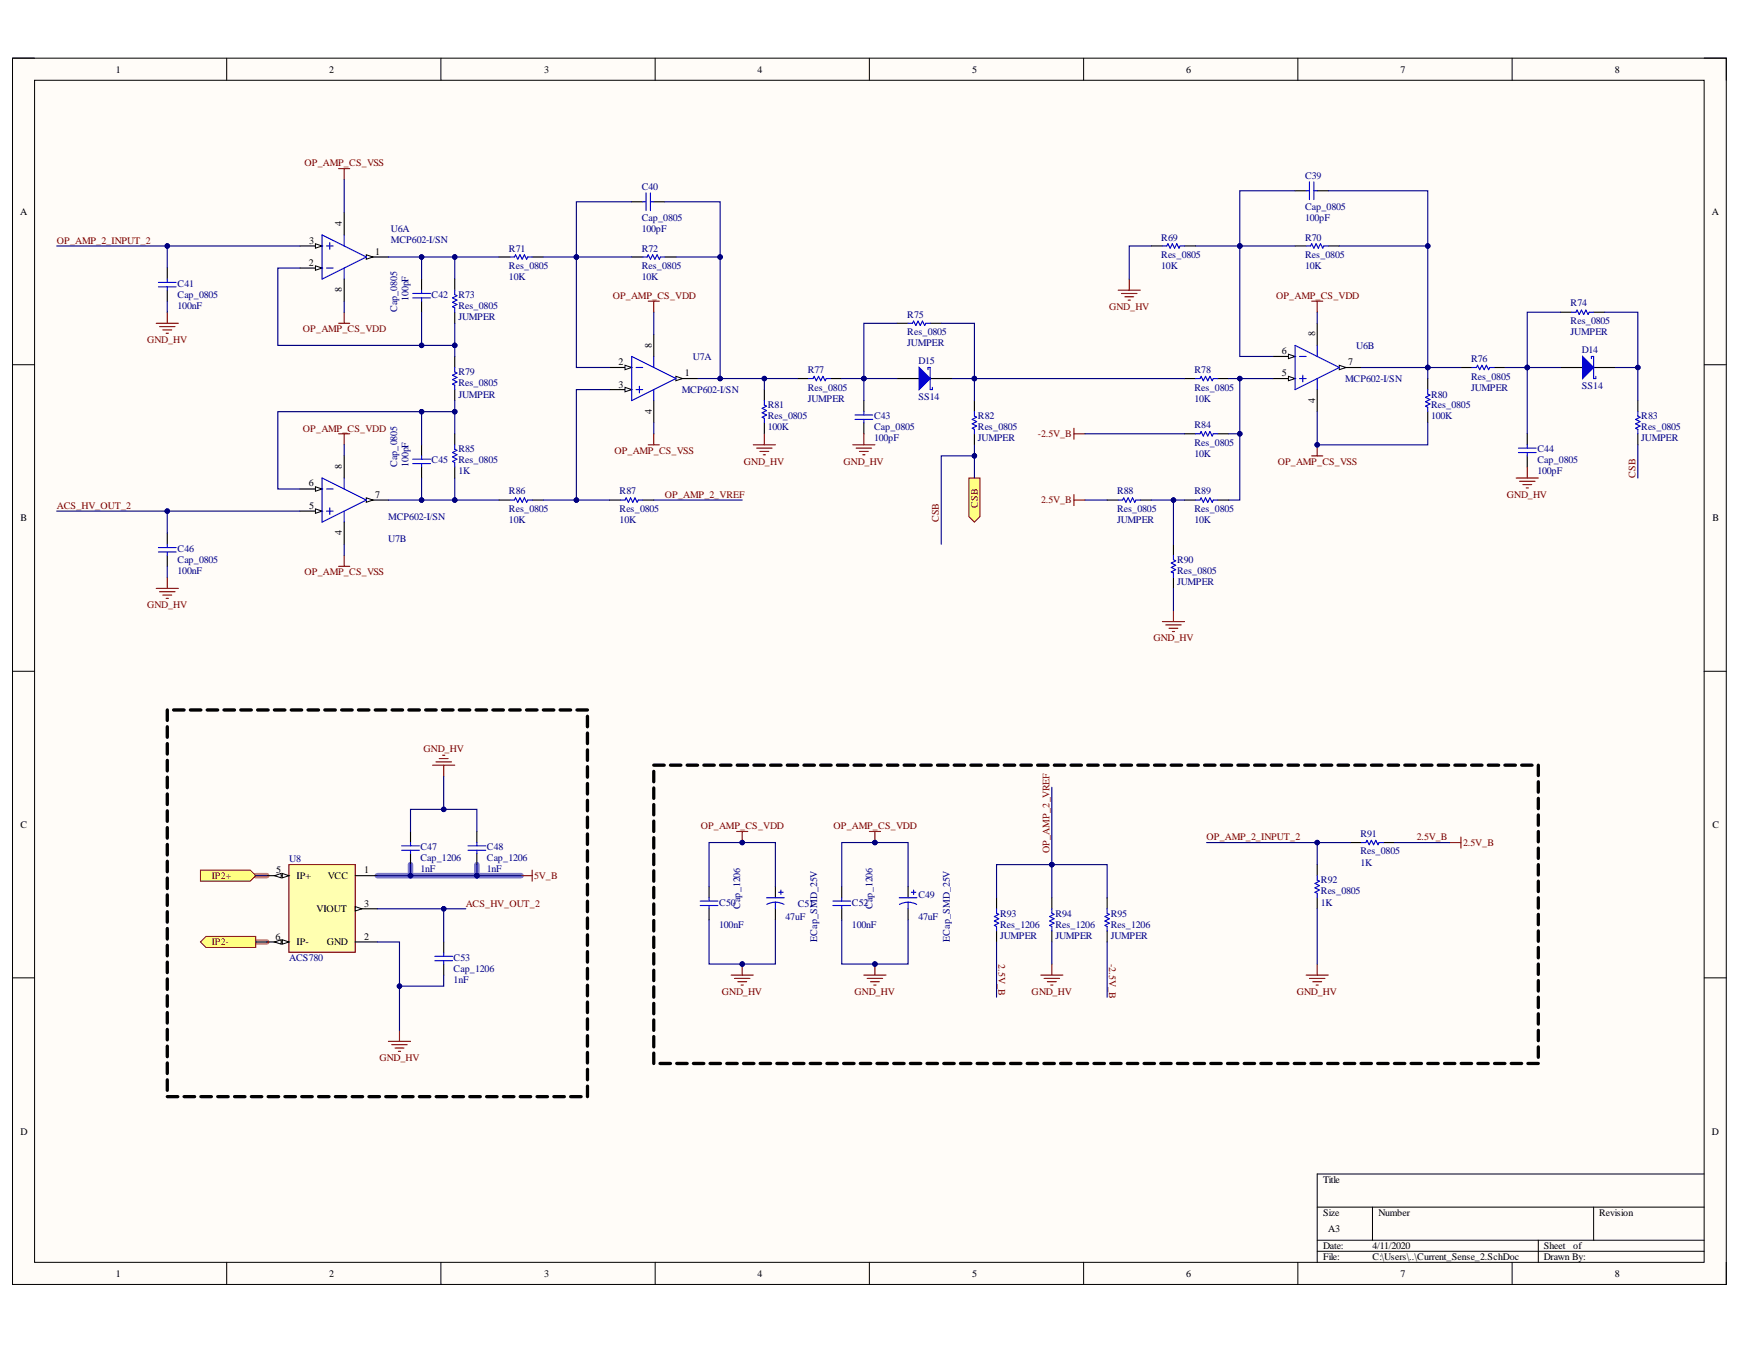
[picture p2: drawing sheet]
<svg xmlns="http://www.w3.org/2000/svg" width="279mm" height="216mm" viewBox="0 0 279 216" stroke-linecap="round" stroke-linejoin="round" font-family="sans-serif">
<defs><g id="words">
<g font-size="1.6">
<text x="18.6" y="11.7">1</text>
<text x="52.8" y="11.7">2</text>
<text x="87.3" y="11.7">3</text>
<text x="121.6" y="11.7">4</text>
<text x="156" y="11.7">5</text>
<text x="190.3" y="11.7">6</text>
<text x="224.8" y="11.7">7</text>
<text x="259.2" y="11.7">8</text>
<text x="3.2" y="34.5">A</text>
<text x="274.7" y="34.5">A</text>
<text x="49.6" y="39.1">3</text>
<text x="54.9" y="36.3" transform="rotate(-90 54.9 36.3)">4</text>
<text x="60.2" y="40.9">1</text>
<text x="49.5" y="42.7">2</text>
<text x="54.9" y="46.9" transform="rotate(-90 54.9 46.9)">8</text>
<text x="99.3" y="58.7">2</text>
<text x="104.6" y="55.8" transform="rotate(-90 104.6 55.8)">8</text>
<text x="205.7" y="56.9">6</text>
<text x="211.1" y="54" transform="rotate(-90 211.1 54)">8</text>
<text x="216.4" y="58.7">7</text>
<text x="99.3" y="62.2">3</text>
<text x="109.9" y="60.4">1</text>
<text x="205.7" y="60.4">5</text>
<text x="211.1" y="64.7" transform="rotate(-90 211.1 64.7)">4</text>
<text x="104.6" y="66.4" transform="rotate(-90 104.6 66.4)">4</text>
<text x="54.9" y="75.3" transform="rotate(-90 54.9 75.3)">8</text>
<text x="3.3" y="83.7">B</text>
<text x="49.5" y="78.1">6</text>
<text x="49.6" y="81.6">5</text>
<text x="60.2" y="79.9">7</text>
<text x="274.8" y="83.7">B</text>
<text x="54.9" y="86" transform="rotate(-90 54.9 86)">4</text>
<text x="3.3" y="132.9">C</text>
<text x="274.8" y="132.9">C</text>
<text x="44.3" y="140.2">5</text>
<text x="47.6" y="141">IP+</text>
<text x="52.6" y="141">VCC</text>
<text x="58.4" y="140.2">1</text>
<text x="50.8" y="146.4">VIOUT</text>
<text x="58.4" y="145.5">3</text>
<text x="44.2" y="150.9">6</text>
<text x="47.6" y="151.7">IP-</text>
<text x="52.4" y="151.7">GND</text>
<text x="58.4" y="150.9">2</text>
<text x="3.3" y="182.1">D</text>
<text x="274.7" y="182.1">D</text>
<text x="212.3" y="189.9">Title</text>
<text x="212.3" y="195.1">Size</text>
<text x="213.2" y="197.8">A3</text>
<text x="221.2" y="195.1">Number</text>
<text x="256.6" y="195.1">Revision</text>
<text x="212.3" y="200.5">Date:</text>
<text x="212.3" y="202.2">File:</text>
<text x="220.3" y="200.5">4/11/2020</text>
<text x="220.3" y="202.2">C:\Users\..\Current_Sense_2.SchDoc</text>
<text x="247.7" y="200.5">Sheet</text>
<text x="247.7" y="202.2">Drawn By:</text>
<text x="252.5" y="200.5">of</text>
<text x="18.6" y="204.9">1</text>
<text x="52.8" y="204.9">2</text>
<text x="87.3" y="204.9">3</text>
<text x="121.6" y="204.9">4</text>
<text x="156" y="204.9">5</text>
<text x="190.3" y="204.9">6</text>
<text x="224.8" y="204.9">7</text>
<text x="259.2" y="204.9">8</text>
</g>
<g font-size="1.6" fill="#800000">
<text x="48.9" y="26.7">OP_AMP_CS_VSS</text>
<text x="9.1" y="39.1">OP_AMP_2_INPUT_2</text>
<text x="48.6" y="53.3">OP_AMP_CS_VDD</text>
<text x="98.3" y="48">OP_AMP_CS_VDD</text>
<text x="178" y="49.8">GND_HV</text>
<text x="204.8" y="48">OP_AMP_CS_VDD</text>
<text x="23.6" y="55.1">GND_HV</text>
<text x="48.6" y="69.3">OP_AMP_CS_VDD</text>
<text x="166.6" y="70.1">-2.5V_B</text>
<text x="98.6" y="72.9">OP_AMP_CS_VSS</text>
<text x="119.4" y="74.6">GND_HV</text>
<text x="135.4" y="74.6">GND_HV</text>
<text x="205" y="74.6">OP_AMP_CS_VSS</text>
<text x="262.5" y="76.7" transform="rotate(-90 262.5 76.7)">CSB</text>
<text x="9.1" y="81.6">ACS_HV_OUT_2</text>
<text x="106.7" y="79.9">OP_AMP_2_VREF</text>
<text x="150.7" y="83.8" transform="rotate(-90 150.7 83.8)">CSB</text>
<text x="156.9" y="81.5" transform="rotate(-90 156.9 81.5)">CSB</text>
<text x="167.1" y="80.8">2.5V_B</text>
<text x="241.8" y="79.9">GND_HV</text>
<text x="48.9" y="92.3">OP_AMP_CS_VSS</text>
<text x="23.6" y="97.6">GND_HV</text>
<text x="185.1" y="102.9">GND_HV</text>
<text x="68" y="120.7">GND_HV</text>
<text x="112.5" y="133.1">OP_AMP_CS_VDD</text>
<text x="133.8" y="133.1">OP_AMP_CS_VDD</text>
<text x="168.4" y="137" transform="rotate(-90 168.4 137)">OP_AMP_2_VREF</text>
<text x="193.6" y="134.9">OP_AMP_2_INPUT_2</text>
<text x="227.4" y="134.9">2.5V_B</text>
<text x="234.8" y="135.7">2.5V_B</text>
<text x="34" y="141">IP2+</text>
<text x="85.7" y="141">5V_B</text>
<text x="74.7" y="145.5">ACS_HV_OUT_2</text>
<text x="34" y="151.7">IP2-</text>
<text x="160.2" y="154.7" transform="rotate(90 160.2 154.7)">2.5V_B</text>
<text x="178" y="154.7" transform="rotate(90 178 154.7)">-2.5V_B</text>
<text x="115.8" y="159.7">GND_HV</text>
<text x="137.2" y="159.7">GND_HV</text>
<text x="165.6" y="159.7">GND_HV</text>
<text x="208.1" y="159.7">GND_HV</text>
<text x="60.9" y="170.4">GND_HV</text>
</g>
<g font-size="1.6" fill="#000080">
<text x="209.4" y="28.7">C39</text>
<text x="103" y="30.4">C40</text>
<text x="103" y="35.4">Cap_0805</text>
<text x="209.4" y="35.4">100pF</text>
<text x="209.4" y="33.6">Cap_0805</text>
<text x="62.7" y="37.2">U6A</text>
<text x="62.7" y="39">MCP602-I/SN</text>
<text x="81.7" y="40.4">R71</text>
<text x="103" y="40.4">R72</text>
<text x="103" y="37.2">100pF</text>
<text x="186.4" y="38.6">R69</text>
<text x="186.4" y="41.4">Res_0805</text>
<text x="209.4" y="38.6">R70</text>
<text x="209.4" y="41.4">Res_0805</text>
<text x="28.5" y="46.1">C41</text>
<text x="28.5" y="47.8">Cap_0805</text>
<text x="69.3" y="47.8">C42</text>
<text x="73.6" y="47.8">R73</text>
<text x="81.7" y="45">10K</text>
<text x="81.7" y="43.2">Res_0805</text>
<text x="103" y="45">10K</text>
<text x="103" y="43.2">Res_0805</text>
<text x="186.4" y="43.2">10K</text>
<text x="209.4" y="43.2">10K</text>
<text x="28.5" y="49.6">100nF</text>
<text x="63.8" y="50.1" transform="rotate(-90 63.8 50.1)">Cap_0805</text>
<text x="65.5" y="48.3" transform="rotate(-90 65.5 48.3)">100pF</text>
<text x="73.6" y="51.4">JUMPER</text>
<text x="73.6" y="49.6">Res_0805</text>
<text x="145.6" y="51">R75</text>
<text x="145.6" y="53.8">Res_0805</text>
<text x="252.1" y="53.8">JUMPER</text>
<text x="252.1" y="49.2">R74</text>
<text x="252.1" y="52.1">Res_0805</text>
<text x="111.2" y="57.7">U7A</text>
<text x="129.6" y="59.8">R77</text>
<text x="145.6" y="55.6">JUMPER</text>
<text x="147.4" y="58.5">D15</text>
<text x="191.7" y="59.8">R78</text>
<text x="217.6" y="56">U6B</text>
<text x="236.1" y="58.1">R76</text>
<text x="253.8" y="56.7">D14</text>
<text x="73.6" y="63.8">JUMPER</text>
<text x="73.6" y="60.3">R79</text>
<text x="73.6" y="62">Res_0805</text>
<text x="109.4" y="63.1">MCP602-I/SN</text>
<text x="123.2" y="65.5">R81</text>
<text x="129.6" y="64.5">JUMPER</text>
<text x="129.6" y="62.7">Res_0805</text>
<text x="147.4" y="64.1">SS14</text>
<text x="191.7" y="64.5">10K</text>
<text x="191.7" y="62.7">Res_0805</text>
<text x="215.9" y="61.3">MCP602-I/SN</text>
<text x="229.7" y="63.8">R80</text>
<text x="229.7" y="65.5">Res_0805</text>
<text x="236.1" y="62.7">JUMPER</text>
<text x="236.1" y="60.9">Res_0805</text>
<text x="253.8" y="62.4">SS14</text>
<text x="123.2" y="69.1">100K</text>
<text x="123.2" y="67.3">Res_0805</text>
<text x="140.3" y="70.8">100pF</text>
<text x="140.3" y="67.3">C43</text>
<text x="140.3" y="69.1">Cap_0805</text>
<text x="156.9" y="70.8">JUMPER</text>
<text x="156.9" y="67.3">R82</text>
<text x="156.9" y="69.1">Res_0805</text>
<text x="191.7" y="68.7">R84</text>
<text x="191.7" y="71.6">Res_0805</text>
<text x="229.7" y="67.3">100K</text>
<text x="263.4" y="70.8">JUMPER</text>
<text x="263.4" y="67.3">R83</text>
<text x="263.4" y="69.1">Res_0805</text>
<text x="63.8" y="75" transform="rotate(-90 63.8 75)">Cap_0805</text>
<text x="65.5" y="75" transform="rotate(-90 65.5 75)">100pF</text>
<text x="69.3" y="74.4">C45</text>
<text x="73.6" y="76.1">1K</text>
<text x="73.6" y="72.6">R85</text>
<text x="73.6" y="74.4">Res_0805</text>
<text x="191.7" y="73.4">10K</text>
<text x="246.7" y="76.1">100pF</text>
<text x="246.7" y="72.6">C44</text>
<text x="246.7" y="74.4">Cap_0805</text>
<text x="62.3" y="83.4">MCP602-I/SN</text>
<text x="81.7" y="79.4">R86</text>
<text x="81.7" y="82.2">Res_0805</text>
<text x="99.4" y="79.4">R87</text>
<text x="99.4" y="82.2">Res_0805</text>
<text x="179.3" y="79.4">R88</text>
<text x="179.3" y="82.2">Res_0805</text>
<text x="191.7" y="79.4">R89</text>
<text x="191.7" y="82.2">Res_0805</text>
<text x="28.5" y="88.6">C46</text>
<text x="62.3" y="87">U7B</text>
<text x="81.7" y="84">10K</text>
<text x="99.4" y="84">10K</text>
<text x="179.3" y="84">JUMPER</text>
<text x="191.7" y="84">10K</text>
<text x="28.5" y="92.1">100nF</text>
<text x="28.5" y="90.3">Cap_0805</text>
<text x="188.9" y="93.9">JUMPER</text>
<text x="188.9" y="90.3">R90</text>
<text x="188.9" y="92.1">Res_0805</text>
<text x="67.5" y="136.5">C47</text>
<text x="78.1" y="136.5">C48</text>
<text x="218.3" y="134.4">R91</text>
<text x="218.3" y="137.2">Res_0805</text>
<text x="46.4" y="138.4">U8</text>
<text x="67.5" y="140">1nF</text>
<text x="67.5" y="138.3">Cap_1206</text>
<text x="78.1" y="140">1nF</text>
<text x="78.1" y="138.3">Cap_1206</text>
<text x="212" y="141.8">R92</text>
<text x="212" y="143.6">Res_0805</text>
<text x="218.3" y="138.9">1K</text>
<text x="115.4" y="148.9">100nF</text>
<text x="115.4" y="145.4">C50</text>
<text x="118.8" y="145.9" transform="rotate(-90 118.8 145.9)">Cap_1206</text>
<text x="126.1" y="147.6">47uF</text>
<text x="128" y="145.5">C51</text>
<text x="136.7" y="148.9">100nF</text>
<text x="136.7" y="145.4">C52</text>
<text x="140" y="145.9" transform="rotate(-90 140 145.9)">Cap_1206</text>
<text x="147.4" y="147.6">47uF</text>
<text x="147.4" y="144.1">C49</text>
<text x="160.5" y="147.1">R93</text>
<text x="160.5" y="148.9">Res_1206</text>
<text x="169.4" y="147.1">R94</text>
<text x="169.4" y="148.9">Res_1206</text>
<text x="178.2" y="147.1">R95</text>
<text x="178.2" y="148.9">Res_1206</text>
<text x="212" y="145.4">1K</text>
<text x="46.4" y="154.3">ACS780</text>
<text x="72.8" y="154.2">C53</text>
<text x="131.1" y="151.2" transform="rotate(-90 131.1 151.2)">ECap_SMD_25V</text>
<text x="152.5" y="151.2" transform="rotate(-90 152.5 151.2)">ECap_SMD_25V</text>
<text x="160.5" y="150.7">JUMPER</text>
<text x="169.4" y="150.7">JUMPER</text>
<text x="178.2" y="150.7">JUMPER</text>
<text x="72.8" y="157.8">1nF</text>
<text x="72.8" y="156">Cap_1206</text>
</g>
</g></defs>
<path d="M2 9.3h275v196.9h-275z" fill-rule="evenodd" fill="#fffcf8"/>
<path d="M2 9.3h275v196.9h-275z" fill="none" stroke="#000" stroke-width=".16"/>
<path d="M5.5 12.9h268v189.7h-268z" fill-rule="evenodd" fill="#fffcf8"/>
<g fill="none" stroke="#000" stroke-width=".16">
<path d="M2 9.3h3.5M5.5 12.9h268v189.7h-268zM36.4 9.3v3.6M70.8 9.3v3.6M105.1 9.3v3.6M139.5 9.3v3.6M173.9 9.3v3.6M208.3 9.3v3.6M242.7 9.3v3.6M273.5 9.3h3.5v3.6M2 58.5h3.5M273.5 58.6h3.5"/>
<path d="M2 107.8h3.5M273.5 107.8h3.5M2 157h3.5M273.5 157h3.5M211.4 193.8h62.1M211.4 199.1h62.1M220.3 193.8v5.3M246.9 199.1v3.5M255.8 193.8v5.3M273.5 188.4h-62.1v14.2M36.4 202.6v3.6M70.8 202.6v3.6"/>
<path d="M105.1 202.6v3.6M139.5 202.6v3.6M173.9 202.6v3.6M208.3 202.6v3.6M211.4 200.9h62.1M242.7 202.6v3.6M277 202.6v3.6"/>
</g>
<path d="M41 151.2h1.8M41 140.6h1.8" fill="none" stroke="#ff6e6e" stroke-width=".89"/>
<path d="M65.9 138.8v1.8M76.5 138.8v1.8M60.6 140.6h15.9M76.5 140.6h7.1" fill="none" stroke="#6e6eff" stroke-width=".89"/>
<path d="M32.2 139.7h8l.8 .9-.8 .9h-8z" fill-rule="evenodd" fill="#ffff80"/>
<path d="M32.2 139.7h8l.8 .9-.8 .9h-8z" fill="none" stroke="#800000" stroke-width=".16"/>
<path d="M32.2 151.2l.9-.9h7.9v1.8h-7.9z" fill-rule="evenodd" fill="#ffff80"/>
<path d="M32.2 151.2l.9-.9h7.9v1.8h-7.9z" fill="none" stroke="#800000" stroke-width=".16"/>
<path d="M97.8 62.5h3.6" fill="none" stroke="#000" stroke-width=".18"/>
<path d="M100.3 62.2l1.1 .3-1.1 .4z" fill="#f8fcff"/>
<path d="M100.3 62.2l1.1 .3-1.1 .4z" fill="none" stroke="#000" stroke-width=".16"/>
<path d="M97.8 59h3.6" fill="none" stroke="#000" stroke-width=".18"/>
<path d="M100.3 58.6l1.1 .4-1.1 .3z" fill="#f8fcff"/>
<path d="M100.3 58.6l1.1 .4-1.1 .3z" fill="none" stroke="#000" stroke-width=".16"/>
<path d="M108.5 60.8h3.5" fill="none" stroke="#000" stroke-width=".18"/>
<path d="M108.5 60.4l1 .4-1 .3z" fill="#f8fcff"/>
<path d="M108.5 60.4l1 .4-1 .3z" fill="none" stroke="#000" stroke-width=".16"/>
<path d="M101.4 57.2l7.1 3.6-7.1 3.5zM102.1 59h1M103.1 41.3h.8l.1-.4 .4 .7 .3-.7 .4 .7 .4-.7 .3 .7 .2-.3h.7M104.9 57.2v1.8M102.1 62.5h1M102.6 62v1.1M104.9 62.5v1.8M122.7 64.3v.7l.3 .2-.7 .3 .7 .4-.7 .4 .7 .3-.7 .4 .4 .1v.8" fill="none" stroke="#00f" stroke-width=".18"/>
<path d="M101.4 41.3h1.7M104.9 53.7v3.5M106.7 41.3h1.8M104.9 64.3v3.6M122.7 62.5v1.8M122.7 67.9v1.7" fill="none" stroke="#000" stroke-width=".18"/>
<path d="M155.5 76.7h1.8v6.2l-.9 .9-.9-.9z" fill-rule="evenodd" fill="#ffff80"/>
<path d="M155.5 76.7h1.8v6.2l-.9 .9-.9-.9z" fill="none" stroke="#800000" stroke-width=".16"/>
<path d="M48.1 39.5h3.6" fill="none" stroke="#000" stroke-width=".18"/>
<path d="M50.6 39.1l1.1 .4-1.1 .3z" fill="#f8fcff"/>
<path d="M50.6 39.1l1.1 .4-1.1 .3z" fill="none" stroke="#000" stroke-width=".16"/>
<path d="M48.1 43h3.6" fill="none" stroke="#000" stroke-width=".18"/>
<path d="M50.6 42.7l1.1 .3-1.1 .4z" fill="#f8fcff"/>
<path d="M50.6 42.7l1.1 .3-1.1 .4z" fill="none" stroke="#000" stroke-width=".16"/>
<path d="M58.8 41.3h3.5" fill="none" stroke="#000" stroke-width=".18"/>
<path d="M58.8 40.9l1 .4-1 .3z" fill="#f8fcff"/>
<path d="M58.8 40.9l1 .4-1 .3z" fill="none" stroke="#000" stroke-width=".16"/>
<g fill="none" stroke="#00f" stroke-width=".18">
<path d="M51.7 37.7l7.1 3.6-7.1 3.5zM52.4 39.5h1.1M52.9 39v1M55.2 37.7v1.8M103.1 32.4h.6M103.7 31v2.8M104.4 31v2.8M104.4 32.4h.5M25.4 45.3h2.9M25.4 46h2.9M26.8 44.8v.5M26.8 46v.6"/>
<path d="M52.4 43h1.1M55.2 43v1.8M73 46.6v.7l.3 .2-.7 .3 .7 .4-.7 .3 .7 .4-.7 .3 .4 .2v.7M129.8 60.8h.7l.1-.4 .4 .7 .4-.7 .3 .7 .4-.7 .3 .7 .2-.3h.7M137.2 66.6h2.9M137.2 67.3h2.9M138.6 66.1v.5M138.6 67.3v.6M64.5 136.5h2.8M64.5 135.8h2.8M65.9 135.2v.6M65.9 136.5v.5"/>
<path d="M75.1 136.5h2.9M75.1 135.8h2.9M76.5 135.2v.6M76.5 136.5v.5M69.8 153.5h2.8M69.8 154.2h2.8M71.2 153v.5M71.2 154.2v.5"/>
</g>
<g fill="none" stroke="#000" stroke-width=".18">
<path d="M55.2 34.2v3.5M101.4 32.4h1.7M104.9 32.4h1.8M26.8 43v1.8M26.8 46.6v1.7M55.2 44.8v3.5M73 44.8v1.8M73 50.1v1.8M128 60.8h1.8M133.3 60.8h1.8M138.6 64.3v1.8M138.6 67.9v1.7"/>
<path d="M65.9 133.5v1.7M65.9 137v1.8M76.5 133.5v1.7M76.5 137v1.8M71.2 151.2v1.8M71.2 154.7v1.8"/>
</g>
<g fill="none" stroke="#800000" stroke-width=".18">
<path d="M25.1 51.9h3.5M25.6 52.4h2.5M26.1 53h1.5M26.7 53.5h.3M26.8 50.1v1.8M54.3 51.9h1.8M55.2 50.1v1.8M136.9 71.4h3.5M137.4 71.9h2.5M137.9 72.5h1.4M138.5 73h.3M138.6 69.6v1.8"/>
<path d="M69.4 122.8h3.6M70 122.3h2.4M70.5 121.8h1.4M71 121.2h.4M71.2 122.8v1.8M85.4 139.7v1.8M83.6 140.6h1.8M62.3 167.2h3.6M62.9 167.7h2.5M63.4 168.2h1.4M63.9 168.8h.4M64.1 165.4v1.8"/>
</g>
<path d="M46.4 138.8h10.6v14.1h-10.6z" fill-rule="evenodd" fill="#ffffb0"/>
<path d="M46.4 138.8h10.6v14.1h-10.6z" fill="none" stroke="#800000" stroke-width=".18"/>
<path d="M42.8 140.6h3.6" fill="none" stroke="#000" stroke-width=".18"/>
<path d="M45.3 140.2l1.1 .4-1.1 .3z" fill="#f8fcff"/>
<path d="M45.3 140.2l1.1 .4-1.1 .3z" fill="none" stroke="#000" stroke-width=".16"/>
<path d="M44.1 140.6l1-.4v.7z" fill="#f8fcff"/>
<path d="M44.1 140.6l1-.4v.7z" fill="none" stroke="#000" stroke-width=".16"/>
<path d="M42.8 151.2h3.6" fill="none" stroke="#000" stroke-width=".18"/>
<path d="M45.3 150.8l1.1 .4-1.1 .4z" fill="#f8fcff"/>
<path d="M45.3 150.8l1.1 .4-1.1 .4z" fill="none" stroke="#000" stroke-width=".16"/>
<path d="M44.1 151.2l1-.4v.8z" fill="#f8fcff"/>
<path d="M44.1 151.2l1-.4v.8z" fill="none" stroke="#000" stroke-width=".16"/>
<path d="M57 140.6h3.6M57 145.9h3.6" fill="none" stroke="#000" stroke-width=".18"/>
<path d="M57 145.5l1.1 .4-1.1 .3z" fill="#f8fcff"/>
<path d="M57 145.5l1.1 .4-1.1 .3z" fill="none" stroke="#000" stroke-width=".16"/>
<path d="M144 51.9h1.7M149.3 51.9h1.8M144 60.8h3.5M149.3 60.8h3.5M57 151.2h3.6" fill="none" stroke="#000" stroke-width=".18"/>
<path d="M145.7 51.9h.7l.2-.4 .4 .7 .3-.7 .4 .7 .3-.7 .4 .7 .2-.3h.7" fill="none" stroke="#00f" stroke-width=".18"/>
<path d="M147.5 59l1.8 1.8-1.8 1.7z" fill="#00f"/>
<path d="M147.5 59l1.8 1.8-1.8 1.7zM148.9 59.3v-.3h.4v3.5h.3v-.3" fill="none" stroke="#00f" stroke-width=".18"/>
<path d="M58.8 80.3h3.5" fill="none" stroke="#000" stroke-width=".18"/>
<path d="M58.8 79.9l1 .4-1 .3z" fill="#f8fcff"/>
<path d="M58.8 79.9l1 .4-1 .3z" fill="none" stroke="#000" stroke-width=".16"/>
<path d="M48.1 82h3.6" fill="none" stroke="#000" stroke-width=".18"/>
<path d="M50.6 81.7l1.1 .3-1.1 .4z" fill="#f8fcff"/>
<path d="M50.6 81.7l1.1 .3-1.1 .4z" fill="none" stroke="#000" stroke-width=".16"/>
<path d="M48.1 78.5h3.6" fill="none" stroke="#000" stroke-width=".18"/>
<path d="M50.6 78.1l1.1 .4-1.1 .4z" fill="#f8fcff"/>
<path d="M50.6 78.1l1.1 .4-1.1 .4z" fill="none" stroke="#000" stroke-width=".16"/>
<g fill="none" stroke="#00f" stroke-width=".18">
<path d="M66.2 47.1h2.9M66.2 47.8h2.9M67.7 46.6v.5M67.7 47.8v.5M73 59v.7l.3 .2-.7 .3 .7 .4-.7 .3 .7 .4-.7 .4 .4 .1v.7M81.9 41.3h.7l.1-.4 .4 .7 .3-.7 .4 .7 .4-.7 .3 .7 .2-.3h.7M51.7 76.7l7.1 3.6-7.1 3.5zM52.4 78.5h1.1M55.2 76.7v1.8M66.2 73.7h2.9M66.2 74.4h2.9M67.7 73.2v.5"/>
<path d="M67.7 74.4v.5M73 71.4v.7l.3 .2-.7 .3 .7 .4-.7 .4 .7 .3-.7 .4 .4 .1v.7M156.4 66.1v.7l.3 .2-.7 .3 .7 .4-.7 .3 .7 .4-.7 .3 .4 .2v.7M52.4 82h1.1M52.9 81.5v1.1M55.2 82v1.8M81.9 80.3h.7l.1-.4 .4 .7 .3-.7 .4 .7 .4-.7 .3 .7 .2-.3h.7M99.6 80.3h.7l.2-.4 .3 .7 .4-.7 .3 .7 .4-.7 .4 .7 .1-.3h.7"/>
</g>
<g fill="none" stroke="#000" stroke-width=".18">
<path d="M67.7 44.8v1.8M67.7 48.3v1.8M73 57.2v1.8M80.1 41.3h1.8M85.4 41.3h1.8M214.9 59h3.6M55.2 73.2v3.5M67.7 71.4v1.8M67.7 74.9v1.8M73 62.5v1.8M73 69.6v1.8M73 74.9v1.8"/>
<path d="M156.4 64.3v1.8M156.4 69.6v1.8M55.2 83.8v3.6M80.1 80.3h1.8M85.4 80.3h1.8M97.8 80.3h1.8M103.1 80.3h1.8"/>
</g>
<g fill="none" stroke="#800000" stroke-width=".18">
<path d="M54.3 27.1h1.8M55.2 27.1v1.7M54.3 69.6h1.8M55.2 69.6v1.8M104 71.4h1.8M104.9 69.6v1.8M120.9 71.4h3.5M121.4 71.9h2.5M122 72.5h1.4M122.5 73h.3M122.7 69.6v1.8M54.3 90.9h1.8"/>
<path d="M55.2 89.1v1.8"/>
</g>
<path d="M214.9 58.6l1.1 .4-1.1 .3z" fill="#f8fcff"/>
<path d="M214.9 58.6l1.1 .4-1.1 .3z" fill="none" stroke="#000" stroke-width=".16"/>
<path d="M204.3 60.8h3.5" fill="none" stroke="#000" stroke-width=".18"/>
<path d="M206.8 60.4l1 .4-1 .3z" fill="#f8fcff"/>
<path d="M206.8 60.4l1 .4-1 .3z" fill="none" stroke="#000" stroke-width=".16"/>
<path d="M204.3 57.2h3.5" fill="none" stroke="#000" stroke-width=".18"/>
<path d="M206.8 56.9l1 .3-1 .4z" fill="#f8fcff"/>
<path d="M206.8 56.9l1 .3-1 .4z" fill="none" stroke="#000" stroke-width=".16"/>
<g fill="none" stroke="#00f" stroke-width=".18">
<path d="M186.5 39.5h.7l.2-.4 .4 .7 .3-.7 .4 .7 .4-.7 .3 .7 .2-.3h.7M209.6 39.5h.7l.2-.4 .4 .7 .3-.7 .4 .7 .3-.7 .4 .7 .1-.3h.8M207.8 55.4l7.1 3.6-7.1 3.5zM208.5 57.2h1.1M211.4 55.4v1.8M236.2 59h.7l.2-.4 .4 .7 .3-.7 .4 .7 .3-.7 .4 .7 .2-.3h.7M252.2 50.1h.7l.2-.3 .3 .7 .4-.7 .4 .7 .3-.7 .4 .7 .1-.4h.8M191.9 60.8h.7l.2-.4 .3 .7 .4-.7 .3 .7 .4-.7 .3 .7 .2-.3h.7M191.9 69.6h.7l.2-.3 .3 .7 .4-.7 .3 .7 .4-.7 .3 .7 .2-.4h.7M208.5 60.8h1.1M209.1 60.2v1.1M211.4 60.8v1.7"/>
<path d="M229.1 62.5v.8l.4 .1-.7 .4 .7 .3-.7 .4 .7 .3-.7 .4 .3 .2v.7M243.7 71.9h2.8M243.7 72.6h2.8M245.1 71.4v.5M245.1 72.6v.6M179.4 80.3h.8l.1-.4 .4 .7 .3-.7 .4 .7 .4-.7 .3 .7 .2-.3h.7M188.3 89.1v.7l.4 .2-.7 .4 .7 .3-.7 .4 .7 .3-.7 .4 .3 .2v.7M191.9 80.3h.7l.2-.4 .3 .7 .4-.7 .3 .7 .4-.7 .3 .7 .2-.3h.7"/>
</g>
<g fill="none" stroke="#000" stroke-width=".18">
<path d="M184.8 39.5h1.7M190.1 39.5h1.8M207.8 39.5h1.8M213.2 39.5h1.7M211.4 51.9v3.5M234.5 59h1.7M239.8 59h1.8M250.4 59h3.6M250.4 50.1h1.8M255.8 59h3.5M255.8 50.1h1.7M190.1 60.8h1.8"/>
<path d="M190.1 69.6h1.8M195.4 60.8h1.8M195.4 69.6h1.8M211.4 62.5v3.6M229.1 60.8v1.7M229.1 66.1v1.8M245.1 69.6v1.8M245.1 73.2v1.8M177.7 80.3h1.7M183 80.3h1.8M188.3 87.4v1.7M188.3 92.7v1.8"/>
<path d="M190.1 80.3h1.8M195.4 80.3h1.8"/>
</g>
<g fill="none" stroke="#800000" stroke-width=".18">
<path d="M179.4 46.6h3.6M180 47.1h2.5M180.5 47.6h1.4M181 48.2h.4M181.2 44.8v1.8M172.3 68.7v1.8M172.3 79.4v1.8M172.3 69.6h1.8M243.3 76.7h3.6M243.9 77.3h2.4M244.4 77.8h1.4M244.9 78.3h.4"/>
<path d="M245.1 75v1.7M172.3 80.3h1.8M186.5 99.8h3.6M188.3 98v1.8M187.1 100.3h2.5M187.6 100.8h1.4M188.1 101.4h.4"/>
</g>
<path d="M254 57.2l1.8 1.8-1.8 1.8z" fill="#00f"/>
<path d="M254 57.2l1.8 1.8-1.8 1.8zM255.4 57.6v-.4h.4v3.6h.3v-.4M262.8 66.1v.7l.4 .2-.7 .3 .7 .4-.7 .3 .7 .4-.7 .3 .3 .2v.7" fill="none" stroke="#00f" stroke-width=".18"/>
<path d="M262.8 64.3v1.8M262.8 69.6v1.8" fill="none" stroke="#000" stroke-width=".18"/>
<path d="M210.5 73.2h1.8M211.4 71.4v1.8" fill="none" stroke="#800000" stroke-width=".18"/>
<circle cx="211.4" cy="71.4" r=".35" fill="#000080"/>
<circle cx="211.4" cy="71.4" r=".35" fill="none" stroke="#000080" stroke-width=".16"/>
<g fill="none" stroke="#800000" stroke-width=".18">
<path d="M104 48.3h1.8M104.9 48.3v1.8M210.5 48.3h1.8M211.4 48.3v1.8M25.1 94.5h3.5M25.6 95h2.5M26.1 95.5h1.5M26.7 96h.3M26.8 92.7v1.8M118.2 133.5h1.8M119.1 133.5v1.7M167 156.5h3.6"/>
<path d="M167.6 157.1h2.4M168.1 157.6h1.4M168.6 158.1h.4M168.8 154.7v1.8M209.6 156.5h3.6M210.1 157.1h2.5M210.7 157.6h1.4M211.2 158.1h.4M211.4 154.7v1.8"/>
</g>
<g fill="none" stroke="#000" stroke-width=".18">
<path d="M207.8 30.6h1.8M211.4 30.6h1.8M26.8 85.6v1.8M26.8 89.1v1.8M211.4 138.8v1.8M216.7 135.2h1.8M222 135.2h1.8M113.8 142.3v1.8M113.8 145.9v1.8M124.4 142.3v1.8M124.4 145.9v1.8M135.1 142.3v1.8"/>
<path d="M135.1 145.9v1.8M145.7 142.3v1.8M145.7 145.9v1.8M159.9 144.1v1.8M159.9 149.4v1.8M168.8 144.1v1.8M168.8 149.4v1.8M177.7 144.1v1.8M177.7 149.4v1.8M211.4 144.1v1.8"/>
</g>
<g fill="none" stroke="#00f" stroke-width=".18">
<path d="M209.6 30.6h.5M210.1 29.2v2.8M210.9 29.2v2.8M210.9 30.6h.5M25.4 87.9h2.9M25.4 88.6h2.9M26.8 87.4v.5M26.8 88.6v.5M218.5 135.2h.7l.2-.3 .3 .7 .4-.7 .3 .7 .4-.7 .3 .7 .2-.4h.7M112.4 144.6h2.8M112.4 145.4h2.8M113.8 144.1v.5"/>
<path d="M113.8 145.4v.5M123 144.1h2.9M124.4 144.8l.7 .1 .7 .3M124.4 144.8l-.7 .1-.6 .3M124.4 144.8v1.1M125 143.2h.7M125.3 142.9v.7M133.7 144.6h2.8M133.7 145.4h2.8M135.1 144.1v.5M135.1 145.4v.5M144.3 144.1h2.8"/>
<path d="M145.7 144.8l.7 .1 .7 .3M145.7 144.8l-.7 .1-.6 .3M145.7 144.8v1.1M146.3 143.2h.7M146.6 142.9v.7M159.9 145.9v.7l.4 .2-.7 .3 .7 .4-.7 .3 .7 .4-.7 .3 .3 .2v.7M168.8 145.9v.7l.4 .2-.8 .3 .8 .4-.8 .3 .8 .4-.8 .3 .4 .2v.7M177.7 145.9v.7l.3 .2-.7 .3 .7 .4-.7 .3 .7 .4-.7 .3 .4 .2v.7M211.4 140.6v.7l.3 .2-.7 .3 .7 .4-.7 .3 .7 .4-.7 .3 .4 .2v.7"/>
</g>
<g fill="none" stroke="#000" stroke-width=".53">
<path d="M26.8 114v1.6M26.8 116.7v1.6M26.8 119.4v1.6M27.9 114h1.6M30.6 114h1.6M33.3 114h1.6M35.9 114h1.7M38.6 114h1.7M41.3 114h1.7M44 114h1.7M46.7 114h1.7M49.4 114h1.7"/>
<path d="M52.1 114h1.7M54.8 114h1.7M57.5 114h1.7M60.2 114h1.7M62.9 114h1.7M65.6 114h1.7M68.3 114h1.7M71 114h1.7M73.7 114h1.7M76.4 114h1.7M79.1 114h1.7M81.8 114h1.7"/>
<path d="M84.5 114h1.7M87.2 114h1.7M89.9 114h1.7M92.6 114h1.7M94.3 115v1.7M94.3 117.7v1.7M26.8 122.1v1.6M26.8 124.8v1.6M26.8 127.5v1.6M26.8 130.2v1.6M26.8 132.9v1.6M26.8 135.6v1.6"/>
<path d="M26.8 138.2v1.7M94.3 120.4v1.7M94.3 123.1v1.7M94.3 125.8v1.7M94.3 128.5v1.7M94.3 131.2v1.7M94.3 133.9v1.7M94.3 136.6v1.6M94.3 139.3v1.6M104.9 122.8h1.7M104.9 123.8v1.7M104.9 126.5v1.7"/>
<path d="M104.9 129.1v1.7M104.9 131.8v1.7M104.9 134.5v1.6M104.9 137.1v1.7M104.9 139.8v1.7M107.6 122.8h1.7M110.3 122.8h1.6M113 122.8h1.6M115.6 122.8h1.7M118.3 122.8h1.7M121 122.8h1.7M123.7 122.8h1.6"/>
<path d="M126.3 122.8h1.7M129 122.8h1.7M131.7 122.8h1.7M134.4 122.8h1.7M137.1 122.8h1.6M139.7 122.8h1.7M142.4 122.8h1.7M145.1 122.8h1.7M147.8 122.8h1.6M150.5 122.8h1.6M153.1 122.8h1.7M155.8 122.8h1.7"/>
<path d="M158.5 122.8h1.7M161.2 122.8h1.6M163.8 122.8h1.7M166.5 122.8h1.7M169.2 122.8h1.7M171.9 122.8h1.7M174.6 122.8h1.6M177.2 122.8h1.7M179.9 122.8h1.7M182.6 122.8h1.7M185.3 122.8h1.6M187.9 122.8h1.7"/>
<path d="M190.6 122.8h1.7M193.3 122.8h1.7M196 122.8h1.7M198.7 122.8h1.6M201.3 122.8h1.7M204 122.8h1.7M206.7 122.8h1.7M209.4 122.8h1.7M212.1 122.8h1.6M214.7 122.8h1.7M217.4 122.8h1.7M220.1 122.8h1.7"/>
<path d="M222.8 122.8h1.6M225.4 122.8h1.7M228.1 122.8h1.7M230.8 122.8h1.7M233.5 122.8h1.7M236.2 122.8h1.6M238.8 122.8h1.7M241.5 122.8h1.7M244.2 122.8h1.7M246.9 122.8v1.7M246.9 125.5v1.7M246.9 128.2v1.6"/>
<path d="M246.9 130.8v1.7M246.9 133.5v1.6M246.9 136.1v1.7M246.9 138.8v1.7M26.8 140.9v1.7M26.8 143.6v1.7M26.8 146.3v1.7M26.8 149v1.7M26.8 151.7v1.7M26.8 154.4v1.7M26.8 157.1v1.7M26.8 159.8v1.7"/>
<path d="M94.3 142v1.6M94.3 144.7v1.6M94.3 147.4v1.6M94.3 150.1v1.6M94.3 152.8v1.6M94.3 155.5v1.6M94.3 158.2v1.6M104.9 142.4v1.7M104.9 145.1v1.7M104.9 147.8v1.6M104.9 150.4v1.7M104.9 153.1v1.6"/>
<path d="M104.9 155.7v1.7M104.9 158.4v1.7M246.9 141.5v1.6M246.9 144.1v1.7M246.9 146.8v1.6M246.9 149.4v1.7M246.9 152.1v1.7M246.9 154.7v1.7M246.9 157.4v1.7M26.8 162.5v1.7M26.8 165.2v1.7M26.8 167.9v1.7"/>
<path d="M26.8 170.6v1.7M26.8 173.3v1.7M26.8 176h1.7M29.5 176h1.7M32.2 176h1.7M34.9 176h1.7M37.6 176h1.7M40.3 176h1.7M43 176h1.7M45.7 176h1.7M48.4 176h1.7M51.1 176h1.7"/>
<path d="M53.8 176h1.7M56.5 176h1.7M59.2 176h1.7M61.9 176h1.7M64.6 176h1.7M67.3 176h1.7M70 176h1.7M72.7 176h1.7M75.4 176h1.7M78.1 176h1.7M80.8 176h1.7M83.5 176h1.7"/>
<path d="M86.2 176h1.7M88.9 176h1.7M91.6 176h1.7M94.3 160.8v1.7M94.3 163.5v1.7M94.3 166.2v1.7M94.3 168.9v1.7M94.3 171.7v1.6M94.3 174.3v1.7M104.9 161.1v1.6M104.9 163.7v1.7M104.9 166.4v1.6"/>
<path d="M104.9 169v1.7M105.9 170.7h1.7M108.6 170.7h1.7M111.3 170.7h1.7M114 170.7h1.6M116.6 170.7h1.7M119.3 170.7h1.7M122 170.7h1.7M124.7 170.7h1.6M127.4 170.7h1.6M130 170.7h1.7M132.7 170.7h1.7"/>
<path d="M135.4 170.7h1.7M138.1 170.7h1.6M140.7 170.7h1.7M143.4 170.7h1.7M146.1 170.7h1.7M148.8 170.7h1.7M151.5 170.7h1.6M154.1 170.7h1.7M156.8 170.7h1.7M159.5 170.7h1.7M162.2 170.7h1.6M164.8 170.7h1.7"/>
<path d="M167.5 170.7h1.7M170.2 170.7h1.7M172.9 170.7h1.7M175.6 170.7h1.6M178.2 170.7h1.7M180.9 170.7h1.7M183.6 170.7h1.7M186.3 170.7h1.6M189 170.7h1.6M191.6 170.7h1.7M194.3 170.7h1.7M197 170.7h1.7"/>
<path d="M199.7 170.7h1.6M202.3 170.7h1.7M205 170.7h1.7M207.7 170.7h1.7M210.4 170.7h1.7M213.1 170.7h1.6M215.7 170.7h1.7M218.4 170.7h1.7M221.1 170.7h1.7M223.8 170.7h1.6M226.5 170.7h1.6M229.1 170.7h1.7"/>
<path d="M231.8 170.7h1.7M234.5 170.7h1.7M237.2 170.7h1.6M239.8 170.7h1.7M242.5 170.7h1.7M245.2 170.7h1.7M246.9 160.1v1.6M246.9 162.7v1.7M246.9 165.4v1.7M246.9 168v1.7"/>
</g>
<circle cx="119.1" cy="135.2" r=".35" fill="#000080"/>
<circle cx="119.1" cy="135.2" r=".35" fill="none" stroke="#000080" stroke-width=".16"/>
<path d="M139.5 133.5h1.8M140.4 133.5v1.7" fill="none" stroke="#800000" stroke-width=".18"/>
<circle cx="140.4" cy="135.2" r=".35" fill="#000080"/>
<circle cx="140.4" cy="135.2" r=".35" fill="none" stroke="#000080" stroke-width=".16"/>
<path d="M138.6 156.5h3.6M139.2 157.1h2.4M139.7 157.6h1.4M140.2 158.1h.4M140.4 154.7v1.8" fill="none" stroke="#800000" stroke-width=".18"/>
<circle cx="140.4" cy="154.7" r=".35" fill="#000080"/>
<circle cx="140.4" cy="154.7" r=".35" fill="none" stroke="#000080" stroke-width=".16"/>
<path d="M117.3 156.5h3.6M117.9 157.1h2.5M118.4 157.6h1.4M118.9 158.1h.4M119.1 154.7v1.8" fill="none" stroke="#800000" stroke-width=".18"/>
<circle cx="119.1" cy="154.7" r=".35" fill="#000080"/>
<circle cx="119.1" cy="154.7" r=".35" fill="none" stroke="#000080" stroke-width=".16"/>
<path d="M232.7 135.2h1.8M234.5 134.4v1.7" fill="none" stroke="#800000" stroke-width=".18"/>
<path d="M245.1 59v10.6" fill="none" stroke="#000080" stroke-width=".18"/>
<circle cx="245.1" cy="59" r=".35" fill="#000080"/>
<circle cx="245.1" cy="59" r=".35" fill="none" stroke="#000080" stroke-width=".16"/>
<path d="M9.1 82h39" fill="none" stroke="#000080" stroke-width=".18"/>
<circle cx="26.8" cy="82" r=".36" fill="#000080"/>
<circle cx="26.8" cy="82" r=".36" fill="none" stroke="#000080" stroke-width=".16"/>
<path d="M9.1 39.5h17.7v3.5" fill="none" stroke="#000080" stroke-width=".18"/>
<circle cx="26.8" cy="39.5" r=".36" fill="#000080"/>
<circle cx="26.8" cy="39.5" r=".36" fill="none" stroke="#000080" stroke-width=".16"/>
<path d="M26.8 39.5h21.3" fill="none" stroke="#000080" stroke-width=".18"/>
<circle cx="26.8" cy="39.5" r=".36" fill="#000080"/>
<circle cx="26.8" cy="39.5" r=".36" fill="none" stroke="#000080" stroke-width=".16"/>
<path d="M73 69.6v-3.5h-28.4v12.4h3.5M41 151.2h1.8M41 140.6h1.8" fill="none" stroke="#000080" stroke-width=".18"/>
<circle cx="67.7" cy="66.1" r=".35" fill="#000080"/>
<circle cx="67.7" cy="66.1" r=".35" fill="none" stroke="#000080" stroke-width=".16"/>
<circle cx="73" cy="66.1" r=".36" fill="#000080"/>
<circle cx="73" cy="66.1" r=".36" fill="none" stroke="#000080" stroke-width=".16"/>
<path d="M48.1 43h-3.5v12.4h28.4v-3.5" fill="none" stroke="#000080" stroke-width=".18"/>
<circle cx="67.7" cy="55.4" r=".36" fill="#000080"/>
<circle cx="67.7" cy="55.4" r=".36" fill="none" stroke="#000080" stroke-width=".16"/>
<circle cx="73" cy="55.4" r=".36" fill="#000080"/>
<circle cx="73" cy="55.4" r=".36" fill="none" stroke="#000080" stroke-width=".16"/>
<path d="M60.6 151.2h3.5v14.2" fill="none" stroke="#000080" stroke-width=".18"/>
<circle cx="64.1" cy="158.3" r=".36" fill="#000080"/>
<circle cx="64.1" cy="158.3" r=".36" fill="none" stroke="#000080" stroke-width=".16"/>
<path d="M60.6 145.9h10.6v5.3" fill="none" stroke="#000080" stroke-width=".18"/>
<circle cx="71.2" cy="145.9" r=".35" fill="#000080"/>
<circle cx="71.2" cy="145.9" r=".35" fill="none" stroke="#000080" stroke-width=".16"/>
<path d="M60.6 140.6h15.9" fill="none" stroke="#000080" stroke-width=".18"/>
<circle cx="65.9" cy="140.6" r=".35" fill="#000080"/>
<circle cx="65.9" cy="140.6" r=".35" fill="none" stroke="#000080" stroke-width=".16"/>
<circle cx="76.5" cy="140.6" r=".35" fill="#000080"/>
<circle cx="76.5" cy="140.6" r=".35" fill="none" stroke="#000080" stroke-width=".16"/>
<path d="M73 76.7v3.6h-10.7" fill="none" stroke="#000080" stroke-width=".18"/>
<circle cx="67.7" cy="80.3" r=".35" fill="#000080"/>
<circle cx="67.7" cy="80.3" r=".35" fill="none" stroke="#000080" stroke-width=".16"/>
<circle cx="73" cy="80.3" r=".36" fill="#000080"/>
<circle cx="73" cy="80.3" r=".36" fill="none" stroke="#000080" stroke-width=".16"/>
<path d="M62.3 41.3h10.7v3.5" fill="none" stroke="#000080" stroke-width=".18"/>
<circle cx="67.7" cy="41.3" r=".36" fill="#000080"/>
<circle cx="67.7" cy="41.3" r=".36" fill="none" stroke="#000080" stroke-width=".16"/>
<circle cx="73" cy="41.3" r=".36" fill="#000080"/>
<circle cx="73" cy="41.3" r=".36" fill="none" stroke="#000080" stroke-width=".16"/>
<path d="M71.2 156.5v1.8h-7.1" fill="none" stroke="#000080" stroke-width=".18"/>
<circle cx="64.1" cy="158.3" r=".36" fill="#000080"/>
<circle cx="64.1" cy="158.3" r=".36" fill="none" stroke="#000080" stroke-width=".16"/>
<path d="M65.9 133.5v-3.6h10.6v3.6" fill="none" stroke="#000080" stroke-width=".18"/>
<circle cx="71.2" cy="129.9" r=".36" fill="#000080"/>
<circle cx="71.2" cy="129.9" r=".36" fill="none" stroke="#000080" stroke-width=".16"/>
<path d="M71.2 145.9h3.6" fill="none" stroke="#000080" stroke-width=".18"/>
<circle cx="71.2" cy="145.9" r=".35" fill="#000080"/>
<circle cx="71.2" cy="145.9" r=".35" fill="none" stroke="#000080" stroke-width=".16"/>
<path d="M73 80.3h7.1" fill="none" stroke="#000080" stroke-width=".18"/>
<circle cx="73" cy="80.3" r=".36" fill="#000080"/>
<circle cx="73" cy="80.3" r=".36" fill="none" stroke="#000080" stroke-width=".16"/>
<path d="M73 41.3h7.1" fill="none" stroke="#000080" stroke-width=".18"/>
<circle cx="73" cy="41.3" r=".36" fill="#000080"/>
<circle cx="73" cy="41.3" r=".36" fill="none" stroke="#000080" stroke-width=".16"/>
<path d="M76.5 140.6h7.1" fill="none" stroke="#000080" stroke-width=".18"/>
<circle cx="76.5" cy="140.6" r=".35" fill="#000080"/>
<circle cx="76.5" cy="140.6" r=".35" fill="none" stroke="#000080" stroke-width=".16"/>
<path d="M97.8 62.5h-5.3v17.8h-5.3" fill="none" stroke="#000080" stroke-width=".18"/>
<circle cx="92.5" cy="80.3" r=".35" fill="#000080"/>
<circle cx="92.5" cy="80.3" r=".35" fill="none" stroke="#000080" stroke-width=".16"/>
<path d="M87.2 41.3h5.3" fill="none" stroke="#000080" stroke-width=".18"/>
<circle cx="92.5" cy="41.3" r=".36" fill="#000080"/>
<circle cx="92.5" cy="41.3" r=".36" fill="none" stroke="#000080" stroke-width=".16"/>
<path d="M92.5 80.3h5.3" fill="none" stroke="#000080" stroke-width=".18"/>
<circle cx="92.5" cy="80.3" r=".35" fill="#000080"/>
<circle cx="92.5" cy="80.3" r=".35" fill="none" stroke="#000080" stroke-width=".16"/>
<path d="M101.4 41.3h-8.9v17.7h5.3" fill="none" stroke="#000080" stroke-width=".18"/>
<circle cx="92.5" cy="41.3" r=".36" fill="#000080"/>
<circle cx="92.5" cy="41.3" r=".36" fill="none" stroke="#000080" stroke-width=".16"/>
<path d="M101.4 32.4h-8.9v8.9" fill="none" stroke="#000080" stroke-width=".18"/>
<circle cx="92.5" cy="41.3" r=".36" fill="#000080"/>
<circle cx="92.5" cy="41.3" r=".36" fill="none" stroke="#000080" stroke-width=".16"/>
<path d="M106.7 32.4h8.9v8.9M104.9 80.3h14.2" fill="none" stroke="#000080" stroke-width=".18"/>
<circle cx="115.6" cy="41.3" r=".36" fill="#000080"/>
<circle cx="115.6" cy="41.3" r=".36" fill="none" stroke="#000080" stroke-width=".16"/>
<path d="M108.5 41.3h7.1v19.5h-3.6" fill="none" stroke="#000080" stroke-width=".18"/>
<circle cx="115.6" cy="60.8" r=".35" fill="#000080"/>
<circle cx="115.6" cy="60.8" r=".35" fill="none" stroke="#000080" stroke-width=".16"/>
<circle cx="115.6" cy="41.3" r=".36" fill="#000080"/>
<circle cx="115.6" cy="41.3" r=".36" fill="none" stroke="#000080" stroke-width=".16"/>
<path d="M113.8 147.7v7h10.6v-7" fill="none" stroke="#000080" stroke-width=".18"/>
<circle cx="119.1" cy="154.7" r=".35" fill="#000080"/>
<circle cx="119.1" cy="154.7" r=".35" fill="none" stroke="#000080" stroke-width=".16"/>
<path d="M113.8 142.3v-7.1h10.6v7.1" fill="none" stroke="#000080" stroke-width=".18"/>
<circle cx="119.1" cy="135.2" r=".35" fill="#000080"/>
<circle cx="119.1" cy="135.2" r=".35" fill="none" stroke="#000080" stroke-width=".16"/>
<path d="M115.6 60.8h12.4" fill="none" stroke="#000080" stroke-width=".18"/>
<circle cx="115.6" cy="60.8" r=".35" fill="#000080"/>
<circle cx="115.6" cy="60.8" r=".35" fill="none" stroke="#000080" stroke-width=".16"/>
<circle cx="122.7" cy="60.8" r=".35" fill="#000080"/>
<circle cx="122.7" cy="60.8" r=".35" fill="none" stroke="#000080" stroke-width=".16"/>
<path d="M135.1 147.7v7h10.6v-7" fill="none" stroke="#000080" stroke-width=".18"/>
<circle cx="140.4" cy="154.7" r=".35" fill="#000080"/>
<circle cx="140.4" cy="154.7" r=".35" fill="none" stroke="#000080" stroke-width=".16"/>
<path d="M135.1 142.3v-7.1h10.6v7.1" fill="none" stroke="#000080" stroke-width=".18"/>
<circle cx="140.4" cy="135.2" r=".35" fill="#000080"/>
<circle cx="140.4" cy="135.2" r=".35" fill="none" stroke="#000080" stroke-width=".16"/>
<path d="M135.1 60.8h8.9" fill="none" stroke="#000080" stroke-width=".18"/>
<circle cx="138.6" cy="60.8" r=".36" fill="#000080"/>
<circle cx="138.6" cy="60.8" r=".36" fill="none" stroke="#000080" stroke-width=".16"/>
<path d="M144 51.9h-5.4v8.9" fill="none" stroke="#000080" stroke-width=".18"/>
<circle cx="138.6" cy="60.8" r=".36" fill="#000080"/>
<circle cx="138.6" cy="60.8" r=".36" fill="none" stroke="#000080" stroke-width=".16"/>
<path d="M151.1 51.9h5.3v8.9" fill="none" stroke="#000080" stroke-width=".18"/>
<circle cx="156.4" cy="60.8" r=".35" fill="#000080"/>
<circle cx="156.4" cy="60.8" r=".35" fill="none" stroke="#000080" stroke-width=".16"/>
<path d="M152.8 60.8h37.3" fill="none" stroke="#000080" stroke-width=".18"/>
<circle cx="156.4" cy="60.8" r=".35" fill="#000080"/>
<circle cx="156.4" cy="60.8" r=".35" fill="none" stroke="#000080" stroke-width=".16"/>
<path d="M168.8 138.8h-8.9v5.3" fill="none" stroke="#000080" stroke-width=".18"/>
<circle cx="168.8" cy="138.8" r=".36" fill="#000080"/>
<circle cx="168.8" cy="138.8" r=".36" fill="none" stroke="#000080" stroke-width=".16"/>
<path d="M168.8 138.8h8.9v5.3" fill="none" stroke="#000080" stroke-width=".18"/>
<circle cx="168.8" cy="138.8" r=".36" fill="#000080"/>
<circle cx="168.8" cy="138.8" r=".36" fill="none" stroke="#000080" stroke-width=".16"/>
<path d="M184.8 39.5h-3.6v5.3M174.1 69.6h16M174.1 80.3h3.6M184.8 80.3h5.3" fill="none" stroke="#000080" stroke-width=".18"/>
<circle cx="188.3" cy="80.3" r=".35" fill="#000080"/>
<circle cx="188.3" cy="80.3" r=".35" fill="none" stroke="#000080" stroke-width=".16"/>
<path d="M191.9 39.5h7.1" fill="none" stroke="#000080" stroke-width=".18"/>
<circle cx="199" cy="39.5" r=".36" fill="#000080"/>
<circle cx="199" cy="39.5" r=".36" fill="none" stroke="#000080" stroke-width=".16"/>
<path d="M193.6 135.2h17.8" fill="none" stroke="#000080" stroke-width=".18"/>
<circle cx="211.4" cy="135.2" r=".35" fill="#000080"/>
<circle cx="211.4" cy="135.2" r=".35" fill="none" stroke="#000080" stroke-width=".16"/>
<path d="M199 69.6v10.7h-1.8" fill="none" stroke="#000080" stroke-width=".18"/>
<circle cx="199" cy="69.6" r=".36" fill="#000080"/>
<circle cx="199" cy="69.6" r=".36" fill="none" stroke="#000080" stroke-width=".16"/>
<path d="M204.3 60.8h-5.3v8.8h-1.8" fill="none" stroke="#000080" stroke-width=".18"/>
<circle cx="199" cy="69.6" r=".36" fill="#000080"/>
<circle cx="199" cy="69.6" r=".36" fill="none" stroke="#000080" stroke-width=".16"/>
<circle cx="199" cy="60.8" r=".35" fill="#000080"/>
<circle cx="199" cy="60.8" r=".35" fill="none" stroke="#000080" stroke-width=".16"/>
<path d="M197.2 60.8h1.8" fill="none" stroke="#000080" stroke-width=".18"/>
<circle cx="199" cy="60.8" r=".35" fill="#000080"/>
<circle cx="199" cy="60.8" r=".35" fill="none" stroke="#000080" stroke-width=".16"/>
<path d="M207.8 39.5h-8.8v17.7h5.3" fill="none" stroke="#000080" stroke-width=".18"/>
<circle cx="199" cy="39.5" r=".36" fill="#000080"/>
<circle cx="199" cy="39.5" r=".36" fill="none" stroke="#000080" stroke-width=".16"/>
<path d="M207.8 30.6h-8.8v8.9" fill="none" stroke="#000080" stroke-width=".18"/>
<circle cx="199" cy="39.5" r=".36" fill="#000080"/>
<circle cx="199" cy="39.5" r=".36" fill="none" stroke="#000080" stroke-width=".16"/>
<path d="M216.7 135.2h-5.3v3.6" fill="none" stroke="#000080" stroke-width=".18"/>
<circle cx="211.4" cy="135.2" r=".35" fill="#000080"/>
<circle cx="211.4" cy="135.2" r=".35" fill="none" stroke="#000080" stroke-width=".16"/>
<path d="M211.4 66.1v5.3h17.7v-3.5" fill="none" stroke="#000080" stroke-width=".18"/>
<circle cx="211.4" cy="71.4" r=".35" fill="#000080"/>
<circle cx="211.4" cy="71.4" r=".35" fill="none" stroke="#000080" stroke-width=".16"/>
<path d="M213.2 30.6h15.9v8.9" fill="none" stroke="#000080" stroke-width=".18"/>
<circle cx="229.1" cy="39.5" r=".36" fill="#000080"/>
<circle cx="229.1" cy="39.5" r=".36" fill="none" stroke="#000080" stroke-width=".16"/>
<path d="M214.9 39.5h14.2v19.5h-10.6" fill="none" stroke="#000080" stroke-width=".18"/>
<circle cx="229.1" cy="59" r=".35" fill="#000080"/>
<circle cx="229.1" cy="59" r=".35" fill="none" stroke="#000080" stroke-width=".16"/>
<circle cx="229.1" cy="39.5" r=".36" fill="#000080"/>
<circle cx="229.1" cy="39.5" r=".36" fill="none" stroke="#000080" stroke-width=".16"/>
<path d="M229.1 59h5.4M223.8 135.2h8.9" fill="none" stroke="#000080" stroke-width=".18"/>
<circle cx="229.1" cy="59" r=".35" fill="#000080"/>
<circle cx="229.1" cy="59" r=".35" fill="none" stroke="#000080" stroke-width=".16"/>
<path d="M241.6 59h8.8" fill="none" stroke="#000080" stroke-width=".18"/>
<circle cx="245.1" cy="59" r=".35" fill="#000080"/>
<circle cx="245.1" cy="59" r=".35" fill="none" stroke="#000080" stroke-width=".16"/>
<path d="M250.4 50.1h-5.3v8.9" fill="none" stroke="#000080" stroke-width=".18"/>
<circle cx="245.1" cy="59" r=".35" fill="#000080"/>
<circle cx="245.1" cy="59" r=".35" fill="none" stroke="#000080" stroke-width=".16"/>
<path d="M257.5 50.1h5.3v14.2" fill="none" stroke="#000080" stroke-width=".18"/>
<circle cx="262.8" cy="59" r=".35" fill="#000080"/>
<circle cx="262.8" cy="59" r=".35" fill="none" stroke="#000080" stroke-width=".16"/>
<path d="M259.3 59h3.5" fill="none" stroke="#000080" stroke-width=".18"/>
<circle cx="262.8" cy="59" r=".35" fill="#000080"/>
<circle cx="262.8" cy="59" r=".35" fill="none" stroke="#000080" stroke-width=".16"/>
<path d="M26.8 82v3.6M26.8 90.9v1.8" fill="none" stroke="#000080" stroke-width=".18"/>
<circle cx="26.8" cy="82" r=".36" fill="#000080"/>
<circle cx="26.8" cy="82" r=".36" fill="none" stroke="#000080" stroke-width=".16"/>
<path d="M55.2 28.8v5.4M26.8 48.3v1.8M55.2 48.3v1.8M55.2 71.4v1.8M55.2 87.4v1.7M65.9 138.8v1.8" fill="none" stroke="#000080" stroke-width=".18"/>
<circle cx="65.9" cy="140.6" r=".35" fill="#000080"/>
<circle cx="65.9" cy="140.6" r=".35" fill="none" stroke="#000080" stroke-width=".16"/>
<path d="M67.7 76.7v3.6" fill="none" stroke="#000080" stroke-width=".18"/>
<circle cx="67.7" cy="80.3" r=".35" fill="#000080"/>
<circle cx="67.7" cy="80.3" r=".35" fill="none" stroke="#000080" stroke-width=".16"/>
<path d="M67.7 66.1v5.3" fill="none" stroke="#000080" stroke-width=".18"/>
<circle cx="67.7" cy="66.1" r=".35" fill="#000080"/>
<circle cx="67.7" cy="66.1" r=".35" fill="none" stroke="#000080" stroke-width=".16"/>
<path d="M67.7 50.1v5.3" fill="none" stroke="#000080" stroke-width=".18"/>
<circle cx="67.7" cy="55.4" r=".36" fill="#000080"/>
<circle cx="67.7" cy="55.4" r=".36" fill="none" stroke="#000080" stroke-width=".16"/>
<path d="M67.7 41.3v3.5" fill="none" stroke="#000080" stroke-width=".18"/>
<circle cx="67.7" cy="41.3" r=".36" fill="#000080"/>
<circle cx="67.7" cy="41.3" r=".36" fill="none" stroke="#000080" stroke-width=".16"/>
<path d="M71.2 124.6v5.3" fill="none" stroke="#000080" stroke-width=".18"/>
<circle cx="71.2" cy="129.9" r=".36" fill="#000080"/>
<circle cx="71.2" cy="129.9" r=".36" fill="none" stroke="#000080" stroke-width=".16"/>
<path d="M73 64.3v1.8" fill="none" stroke="#000080" stroke-width=".18"/>
<circle cx="73" cy="66.1" r=".36" fill="#000080"/>
<circle cx="73" cy="66.1" r=".36" fill="none" stroke="#000080" stroke-width=".16"/>
<path d="M73 55.4v1.8" fill="none" stroke="#000080" stroke-width=".18"/>
<circle cx="73" cy="55.4" r=".36" fill="#000080"/>
<circle cx="73" cy="55.4" r=".36" fill="none" stroke="#000080" stroke-width=".16"/>
<path d="M76.5 138.8v1.8" fill="none" stroke="#000080" stroke-width=".18"/>
<circle cx="76.5" cy="140.6" r=".35" fill="#000080"/>
<circle cx="76.5" cy="140.6" r=".35" fill="none" stroke="#000080" stroke-width=".16"/>
<path d="M104.9 50.1v3.6M104.9 67.9v1.7M122.7 60.8v1.7" fill="none" stroke="#000080" stroke-width=".18"/>
<circle cx="122.7" cy="60.8" r=".35" fill="#000080"/>
<circle cx="122.7" cy="60.8" r=".35" fill="none" stroke="#000080" stroke-width=".16"/>
<path d="M138.6 60.8v3.5" fill="none" stroke="#000080" stroke-width=".18"/>
<circle cx="138.6" cy="60.8" r=".36" fill="#000080"/>
<circle cx="138.6" cy="60.8" r=".36" fill="none" stroke="#000080" stroke-width=".16"/>
<path d="M156.4 71.4v5.3" fill="none" stroke="#000080" stroke-width=".18"/>
<circle cx="156.4" cy="73.2" r=".35" fill="#000080"/>
<circle cx="156.4" cy="73.2" r=".35" fill="none" stroke="#000080" stroke-width=".16"/>
<path d="M156.4 60.8v3.5" fill="none" stroke="#000080" stroke-width=".18"/>
<circle cx="156.4" cy="60.8" r=".35" fill="#000080"/>
<circle cx="156.4" cy="60.8" r=".35" fill="none" stroke="#000080" stroke-width=".16"/>
<path d="M168.8 126.4v17.7M159.9 151.2v8.9M168.8 151.2v3.5" fill="none" stroke="#000080" stroke-width=".18"/>
<circle cx="168.8" cy="138.8" r=".36" fill="#000080"/>
<circle cx="168.8" cy="138.8" r=".36" fill="none" stroke="#000080" stroke-width=".16"/>
<path d="M188.3 80.3v7.1M188.3 94.5v3.5M177.7 151.2v8.9" fill="none" stroke="#000080" stroke-width=".18"/>
<circle cx="188.3" cy="80.3" r=".35" fill="#000080"/>
<circle cx="188.3" cy="80.3" r=".35" fill="none" stroke="#000080" stroke-width=".16"/>
<path d="M211.4 50.1v1.8M229.1 59v1.8M211.4 145.9v8.8" fill="none" stroke="#000080" stroke-width=".18"/>
<circle cx="229.1" cy="59" r=".35" fill="#000080"/>
<circle cx="229.1" cy="59" r=".35" fill="none" stroke="#000080" stroke-width=".16"/>
<path d="M156.4 73.2h-5.3v14.2M262.8 71.4v5.3" fill="none" stroke="#000080" stroke-width=".18"/>
<circle cx="156.4" cy="73.2" r=".35" fill="#000080"/>
<circle cx="156.4" cy="73.2" r=".35" fill="none" stroke="#000080" stroke-width=".16"/>
<use href="#words"/>
</svg>
